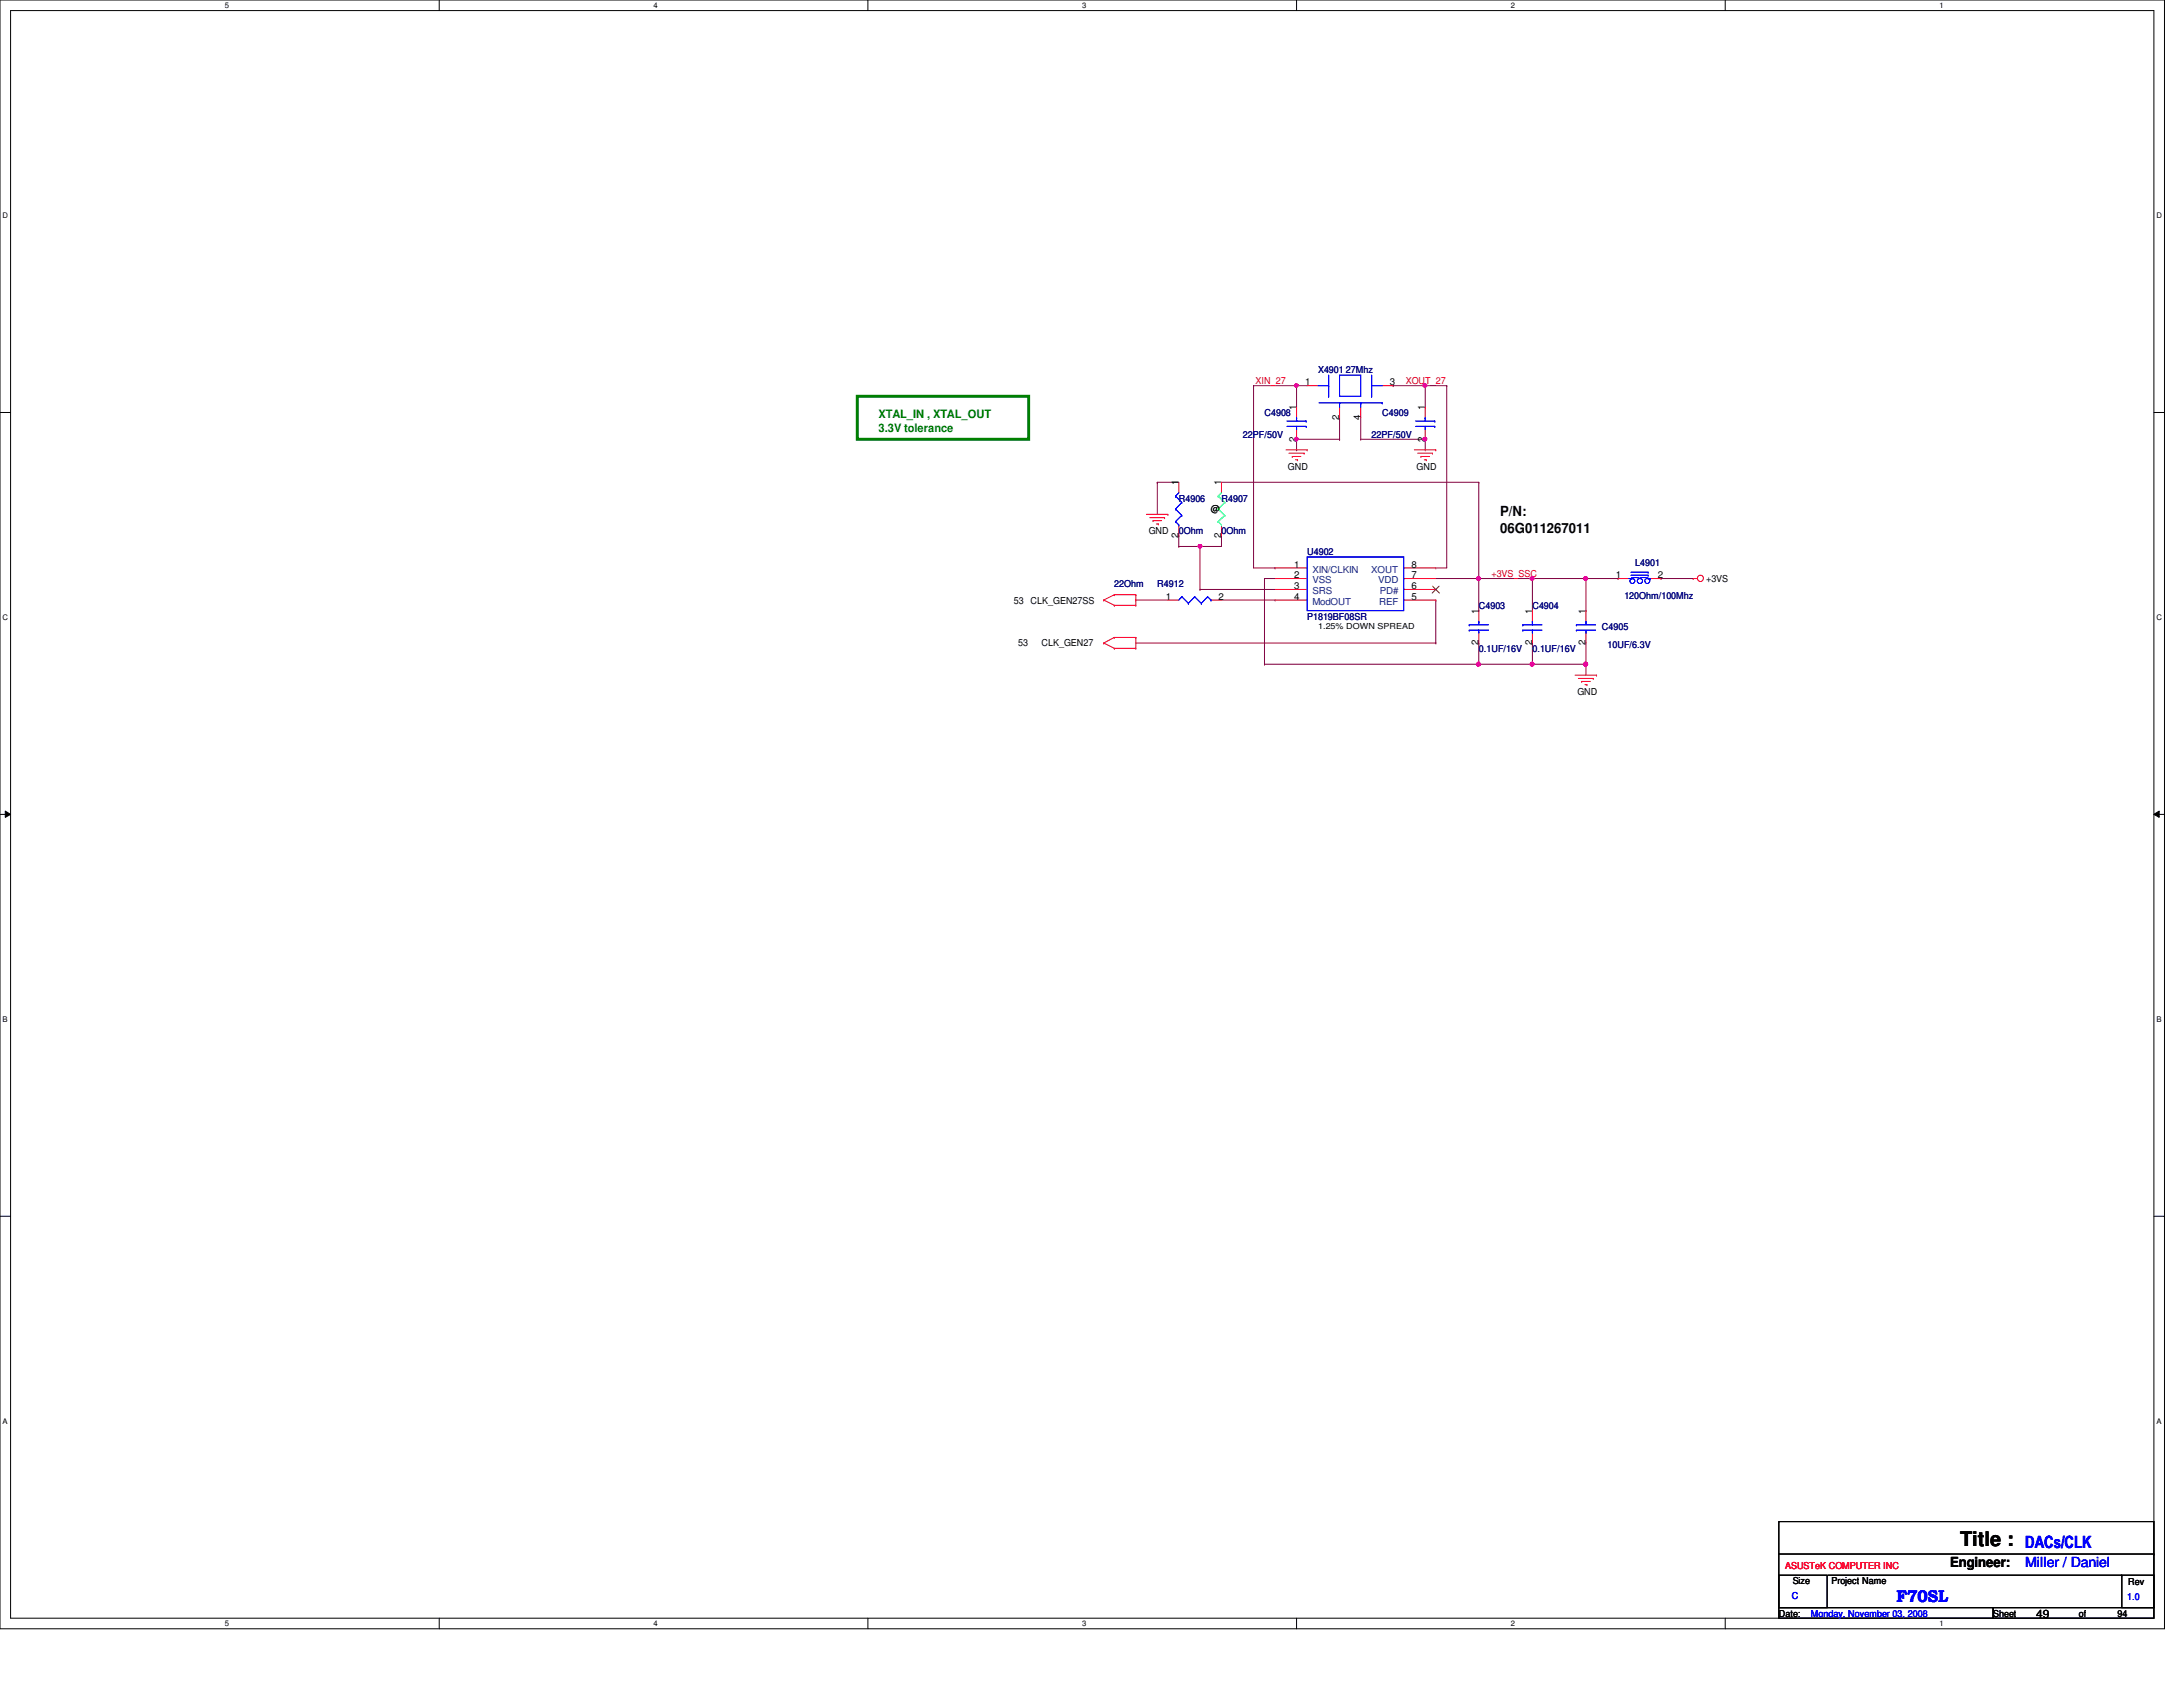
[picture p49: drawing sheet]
<svg xmlns="http://www.w3.org/2000/svg" width="279mm" height="216mm" viewBox="0 0 279 216" stroke-linecap="round" stroke-linejoin="round" font-family="sans-serif">
<defs><g id="words">
<text font-size="2.6" x="250.9" y="197.9">Title :</text>
<g font-size="2.2" fill="#00f">
<text x="259.2" y="198.2">DACs/CLK</text>
<text x="242.7" y="205">F70SL</text>
</g>
<g font-size="1.8">
<text x="192" y="66.1">P/N:</text>
<text x="192" y="68.2">06G011267011</text>
<text x="249.6" y="200.5">Engineer:</text>
</g>
<text font-size="1.8" fill="#00f" x="259.2" y="200.5">Miller / Daniel</text>
<g font-size="1.5" fill="#008000">
<text x="112.4" y="53.5">XTAL_IN , XTAL_OUT</text>
<text x="112.4" y="55.2">3.3V tolerance</text>
</g>
<text font-size="1.5" x="260.6" y="207.1">49</text>
<g font-size="1.2" fill="#000080">
<text x="168.7" y="47.8">X4901 27Mhz</text>
<text x="161.8" y="53.3">C4908</text>
<text x="176.9" y="53.3">C4909</text>
<text x="159.1" y="56">22PF/50V</text>
<text x="175.6" y="56">22PF/50V</text>
<text x="150.9" y="64.2">R4906</text>
<text x="156.3" y="64.2">R4907</text>
<text x="150.9" y="68.3">0Ohm</text>
<text x="156.3" y="68.3">0Ohm</text>
<text x="167.3" y="71.1">U4902</text>
<text x="142.6" y="75.2">22Ohm</text>
<text x="148.1" y="75.2">R4912</text>
<text x="189.3" y="77.9">C4903</text>
<text x="196.1" y="77.9">C4904</text>
<text x="207.9" y="76.7">120Ohm/100Mhz</text>
<text x="209.3" y="72.4">L4901</text>
<text x="167.3" y="79.3">P1819BF08SR</text>
<text x="189.3" y="83.4">0.1UF/16V</text>
<text x="196.1" y="83.4">0.1UF/16V</text>
<text x="205" y="80.7">C4905</text>
<text x="205.7" y="82.9">10UF/6.3V</text>
</g>
<g font-size="1.2" fill="#f00">
<text x="160.7" y="49.1">XIN_27</text>
<text x="179.9" y="49.1">XOUT_27</text>
<text x="190.9" y="73.8">+3VS_SSC</text>
<text x="228.5" y="200.8">ASUSTeK COMPUTER INC</text>
</g>
<g font-size="1.2">
<text x="165.9" y="52.5" transform="rotate(-90 165.9 52.5)">1</text>
<text x="167" y="49.3">1</text>
<text x="171.4" y="53.8" transform="rotate(-90 171.4 53.8)">2</text>
<text x="174.1" y="53.8" transform="rotate(-90 174.1 53.8)">4</text>
<text x="177.9" y="49.3">3</text>
<text x="182.4" y="52.5" transform="rotate(-90 182.4 52.5)">1</text>
<text x="165.9" y="56.5" transform="rotate(-90 165.9 56.5)">2</text>
<text x="182.4" y="56.5" transform="rotate(-90 182.4 56.5)">2</text>
<text x="150.8" y="62.1" transform="rotate(-90 150.8 62.1)">1</text>
<text x="155" y="65.6">@</text>
<text x="156.3" y="62.1" transform="rotate(-90 156.3 62.1)">1</text>
<text x="164.8" y="60.1">GND</text>
<text x="181.3" y="60.1">GND</text>
<text x="147" y="68.3">GND</text>
<text x="150.8" y="68.8" transform="rotate(-90 150.8 68.8)">2</text>
<text x="156.3" y="68.8" transform="rotate(-90 156.3 68.8)">2</text>
<text x="129.8" y="77.3">53</text>
<text x="131.9" y="77.3">CLK_GEN27SS</text>
<text x="149.2" y="76.8">1</text>
<text x="156" y="76.8">2</text>
<text x="165.7" y="72.6">1</text>
<text x="165.7" y="74">2</text>
<text x="165.7" y="75.4">3</text>
<text x="165.7" y="76.8">4</text>
<text x="180.6" y="76.8">5</text>
<text x="180.6" y="75.4">6</text>
<text x="180.6" y="74">7</text>
<text x="180.6" y="72.6">8</text>
<text x="206.8" y="74">1</text>
<text x="212.2" y="74">2</text>
<text x="218.4" y="74.5">+3VS</text>
<text x="130.3" y="82.7">53</text>
<text x="133.3" y="82.7">CLK_GEN27</text>
<text x="189.2" y="82.5" transform="rotate(-90 189.2 82.5)">2</text>
<text x="189.2" y="78.6" transform="rotate(-90 189.2 78.6)">1</text>
<text x="196.1" y="82.5" transform="rotate(-90 196.1 82.5)">2</text>
<text x="196.1" y="78.6" transform="rotate(-90 196.1 78.6)">1</text>
<text x="202.9" y="82.5" transform="rotate(-90 202.9 82.5)">2</text>
<text x="202.9" y="78.6" transform="rotate(-90 202.9 78.6)">1</text>
<text x="201.9" y="88.9">GND</text>
<text x="229.4" y="202.7">Size</text>
<text x="234.4" y="202.7">Project Name</text>
<text x="272.4" y="202.9">Rev</text>
<text x="227.7" y="206.9">Date:</text>
<text x="255.1" y="206.9">Sheet</text>
<text x="266.1" y="206.9">of</text>
<text x="271" y="206.9">94</text>
</g>
<g font-size="1.2" fill="#004080">
<text x="168" y="73.3">XIN/CLKIN</text>
<text x="168" y="74.6">VSS</text>
<text x="168" y="76">SRS</text>
<text x="168" y="77.4">ModOUT</text>
<text x="175.5" y="73.3">XOUT</text>
<text x="176.4" y="74.6">VDD</text>
<text x="176.5" y="77.4">REF</text>
<text x="176.6" y="76">PD#</text>
</g>
<g font-size="1.2" fill="#00f">
<text x="229.3" y="204.7">C</text>
<text x="231.8" y="206.9">Monday, November 03, 2008</text>
<text x="272.2" y="204.8">1.0</text>
</g>
<text font-size="1.1" x="168.7" y="80.5">1.25% DOWN SPREAD</text>
<g font-size="1">
<text x="28.8" y="1">5</text>
<text x="83.7" y="1">4</text>
<text x="138.5" y="1">3</text>
<text x="193.4" y="1">2</text>
<text x="248.2" y="1">1</text>
<text x=".3" y="27.9">D</text>
<text x="276" y="27.9">D</text>
<text x=".3" y="79.4">C</text>
<text x="276" y="79.4">C</text>
<text x=".3" y="130.8">B</text>
<text x="276" y="130.8">B</text>
<text x=".3" y="182.2">A</text>
<text x="276" y="182.2">A</text>
<text x="28.8" y="208.1">5</text>
<text x="83.7" y="208.1">4</text>
<text x="138.5" y="208.1">3</text>
<text x="193.4" y="208.1">2</text>
<text x="248.2" y="208.1">1</text>
</g>
</g></defs>
<path d="M0 0h277v208.4h-277zM1.4 1.4h274.3v205.7h-274.3z" fill="none" stroke="#000" stroke-width=".13"/>
<g fill="#fff">
<path d="M28.8 .1h.5v1.1h-.5z"/>
<path d="M28.8 207.2h.5v1.1h-.5z"/>
</g>
<path d="M56.2 0v1.4M56.2 207.1v1.3" fill="none" stroke="#000" stroke-width=".13"/>
<g fill="#fff">
<path d="M83.7 .1h.5v1.1h-.5z"/>
<path d="M83.7 207.2h.5v1.1h-.5z"/>
</g>
<path d="M111.1 0v1.4M111.1 207.1v1.3" fill="none" stroke="#000" stroke-width=".13"/>
<g fill="#fff">
<path d="M138.5 .1h.6v1.1h-.6z"/>
<path d="M138.5 207.2h.6v1.1h-.6z"/>
</g>
<path d="M165.9 0v1.4M165.9 207.1v1.3" fill="none" stroke="#000" stroke-width=".13"/>
<g fill="#fff">
<path d="M193.4 .1h.5v1.1h-.5z"/>
<path d="M193.4 207.2h.5v1.1h-.5z"/>
</g>
<path d="M220.8 0v1.4M220.8 207.1v1.3" fill="none" stroke="#000" stroke-width=".13"/>
<g fill="#fff">
<path d="M248.2 .1h.6v1.1h-.6z"/>
<path d="M248.2 207.2h.6v1.1h-.6z"/>
<path d="M.3 27.1h.8v1.1h-.8z"/>
<path d="M276 27.1h.7v1.1h-.7z"/>
<path d="M.3 78.5h.8v1.1h-.8z"/>
<path d="M276 78.5h.7v1.1h-.7z"/>
</g>
<path d="M0 52.8h1.4M275.7 52.8h1.3" fill="none" stroke="#000" stroke-width=".13"/>
<g fill="#fff">
<path d="M.3 129.9h.7v1.1h-.7z"/>
<path d="M276 129.9h.6v1.1h-.6z"/>
</g>
<path d="M0 104.2h1.4M.7 103.8l.7 .4-.7 .4zM275.7 104.2l.7-.4v.8zM275.7 104.2h1.3" fill="none" stroke="#000" stroke-width=".13"/>
<path d="M.7 103.8l.7 .4-.7 .4zM275.7 104.2l.7-.4v.8z" fill="#000"/>
<g fill="#fff">
<path d="M.3 181.4h.7v1.1h-.7z"/>
<path d="M276 181.4h.6v1.1h-.6z"/>
</g>
<path d="M0 155.7h1.4M275.7 155.7h1.3" fill="none" stroke="#000" stroke-width=".13"/>
<path d="M196.1 82.3h.1M196.1 82.3v2.7" fill="none" stroke="#800040" stroke-width=".13"/>
<circle cx="196.1" cy="85" r=".26" fill="#f0f"/>
<circle cx="196.1" cy="85" r=".26" fill="none" stroke="#f0f" stroke-width=".13"/>
<path d="M196.1 85h6.9M203 85h.1" fill="none" stroke="#800040" stroke-width=".13"/>
<circle cx="202.9" cy="85" r=".26" fill="#f0f"/>
<circle cx="202.9" cy="85" r=".26" fill="none" stroke="#f0f" stroke-width=".13"/>
<path d="M196.1 74h6.9M203 74h.1" fill="none" stroke="#800040" stroke-width=".13"/>
<circle cx="196.1" cy="74" r=".26" fill="#f0f"/>
<circle cx="196.1" cy="74" r=".26" fill="none" stroke="#f0f" stroke-width=".13"/>
<circle cx="202.9" cy="74" r=".26" fill="#f0f"/>
<circle cx="202.9" cy="74" r=".26" fill="none" stroke="#f0f" stroke-width=".13"/>
<path d="M196.1 74h.1M196.1 74v4.1M203 78.1h.1M203 74v4.1M203 85h.1M203 85v1.4" fill="none" stroke="#800040" stroke-width=".13"/>
<circle cx="202.9" cy="85" r=".26" fill="#f0f"/>
<circle cx="202.9" cy="85" r=".26" fill="none" stroke="#f0f" stroke-width=".13"/>
<path d="M145.4 82.3h38.4M161.8 85h34.3M183.8 82.3h.1M189.3 85h.1" fill="none" stroke="#800040" stroke-width=".13"/>
<circle cx="189.2" cy="85" r=".26" fill="#f0f"/>
<circle cx="189.2" cy="85" r=".26" fill="none" stroke="#f0f" stroke-width=".13"/>
<g fill="none" stroke="#800040" stroke-width=".13">
<path d="M165.9 57.6h.1M165.9 56.2v1.4M171.4 56.2h.1M171.4 53.5v2.7M182.4 52.1h.1M182.4 49.4v2.7M185.2 49.4h.1M185.2 49.4v23.3M145.4 76.8h.1M145.4 76.8h4.1M148.1 61.7h.1M148.1 61.7v4.1"/>
<path d="M148.1 61.7h2.8M150.9 69.9h.1M150.9 68.6h.1M150.9 69.9h2.7M150.9 68.6v1.3M153.6 75.4h.1M153.6 69.9h.1M153.6 75.4h9.6M153.6 69.9v5.5M156.3 68.6h.1M156.3 76.8h6.9M156.3 68.6v1.3"/>
<path d="M161.8 74v11M163.2 76.8h.1M183.8 76.8h.1M183.8 76.8v5.5M189.3 61.7h.1M189.3 61.7v12.3M203 74h4.1M207.1 74h.1M212.6 74h.1M212.6 74h4.1M161.8 85h.1M189.3 82.3h.1"/>
<path d="M189.3 82.3v2.7M203 85h.1M203 82.3v2.7"/>
</g>
<circle cx="182.4" cy="49.3" r=".25" fill="#f0f"/>
<circle cx="182.4" cy="49.3" r=".25" fill="none" stroke="#f0f" stroke-width=".13"/>
<path d="M165.9 56.2h5.5M171.4 56.2h.1M178.3 49.4h.1M178.3 49.4h4.1M161.8 74h.1M161.8 74h1.4" fill="none" stroke="#800040" stroke-width=".13"/>
<path d="M165.8 56h.3l.1 .2-.1 .2h-.2h-.1z" fill-rule="evenodd" fill="#f0f"/>
<path d="M165.8 56h.3l.1 .2-.1 .2h-.2h-.1z" fill="none" stroke="#f0f" stroke-width=".13"/>
<path d="M153.6 69.9h.1M153.6 69.9h2.7" fill="none" stroke="#800040" stroke-width=".13"/>
<circle cx="153.6" cy="69.9" r=".25" fill="#f0f"/>
<circle cx="153.6" cy="69.9" r=".25" fill="none" stroke="#f0f" stroke-width=".13"/>
<g fill="none" stroke="#800040" stroke-width=".13">
<path d="M160.4 49.4h.1M160.4 49.4h5.5M160.4 49.4v23.3M165.9 49.4h.1M165.9 49.4v2.7M174.2 56.2h.1M174.2 53.5v2.7M182.4 57.6h.1M182.4 56.2v1.4M156.3 61.7h.1M156.3 61.7h33M183.8 72.7h.1"/>
<path d="M183.8 72.7h1.4M183.8 74h12.3M189.3 78.1h.1M189.3 74h.1M189.3 74v4.1"/>
</g>
<circle cx="189.2" cy="74" r=".26" fill="#f0f"/>
<circle cx="189.2" cy="74" r=".26" fill="none" stroke="#f0f" stroke-width=".13"/>
<path d="M165.9 49.4h.1M165.9 49.4h1.4M182.4 49.4h.1M182.4 49.4h2.8" fill="none" stroke="#800040" stroke-width=".13"/>
<path d="M165.8 49.2h.3l.1 .1-.1 .2-.2 .1-.1-.1z" fill-rule="evenodd" fill="#f0f"/>
<path d="M165.8 49.2h.3l.1 .1-.1 .2-.2 .1-.1-.1z" fill="none" stroke="#f0f" stroke-width=".13"/>
<path d="M174.2 56.2h8.2M182.4 56.2h.1" fill="none" stroke="#800040" stroke-width=".13"/>
<circle cx="182.4" cy="56.2" r=".25" fill="#f0f"/>
<circle cx="182.4" cy="56.2" r=".25" fill="none" stroke="#f0f" stroke-width=".13"/>
<path d="M160.4 72.7h2.8M163.2 72.7h.1" fill="none" stroke="#800040" stroke-width=".13"/>
<g fill="none" stroke="#f00" stroke-width=".13">
<path d="M164.6 57.6h2.7M165 58h1.9M165.4 58.4h.1M165.4 58.4h1.1M165.8 58.8h.3M165.9 52.1v1.4M165.9 54.9v1.3M166.1 58.8h.1M166.9 58h.1M167.3 57.6h.1M167.3 49.4h1.4M171.4 52.1v1.4"/>
<path d="M174.2 52.1v1.4M176.9 49.4h1.4M181 57.6h2.8M181.4 58h1.9M181.9 58.4h.1M181.9 58.4h1.1M182.3 58.8h.2M182.4 52.1v1.4M182.4 54.9v1.3M182.5 58.8h.1M183.3 58h.1M183.8 57.6h.1"/>
<path d="M141.3 76.8h.1M141.3 76.8l1.3 .7M142.6 76.1h.1M142.6 77.5h.1M142.6 76.1l-1.3 .7M142.6 76.1h2.8M142.6 77.5h2.8M145.4 76.1h.1M145.4 77.5h.1M145.4 76.1v1.4M146.7 65.8h2.8M147.2 66.3h1.9"/>
<path d="M147.6 66.6h.1M147.6 66.6h1.1M148 67.1h.3M148.3 67.1h.1M149.1 66.3h.1M149.5 65.8h.1M149.5 76.8h1.4M150.9 61.7v1.4M150.9 67.2v1.4M155 76.8h1.3M156.3 61.7v1.4M156.3 67.2v1.4"/>
<path d="M163.2 74h4.1M163.2 76.8h4.1M163.2 72.7h4.1M163.2 75.4h4.1M179.7 74h4.1M179.7 76.8h4.1M179.7 72.7h4.1M179.7 75.4h4.1M189.3 78.1v1.4M196.1 78.1v1.4M203 78.1v1.4M207.1 74h1.3"/>
<path d="M211.2 74h1.4M216.7 74h.1M216.7 74h.6M141.3 82.3h.1M141.3 82.3l1.3 .7M142.6 81.6h.1M142.6 83h.1M142.6 81.6l-1.3 .7M142.6 81.6h2.8M142.6 83h2.8M145.4 81.6h.1M145.4 83h.1"/>
<path d="M145.4 81.6v1.4M189.3 80.9v1.4M196.1 80.9v1.4M201.6 86.4h2.7M202 86.8h1.9M202.4 87.2h.1M202.4 87.2h1.1M202.9 87.6h.2M203 80.9v1.4M203.1 87.6h.1M203.9 86.8h.1M204.3 86.4h.1"/>
<circle cx="217.6" cy="74" r=".39"/>
</g>
<path d="M227.7 194.7h48v11h-48zM227.7 198.9h48M275.7 198.9h.1M227.7 201.6h6.1v4.1h-6.1zM227.7 205.7h27.4v1.4h-27.4zM234 201.6h37.6M255.1 205.7h20.6v1.4h-20.6zM271.6 201.6h4.1v4.1h-4.1zM271.6 201.6h.1" fill="none" stroke="#000" stroke-width=".13"/>
<path d="M109.7 50.7h22v5.5h-22z" fill="none" stroke="#008000" stroke-width=".38"/>
<g fill="none" stroke="#00f" stroke-width=".13">
<path d="M164.7 53.9h2.5M164.7 54.6h2.5M165.9 53.5h.1M165.9 54.9h.1M165.9 53.5v.4M165.9 54.6v.3M167.2 53.9h.1M167.2 54.6h.1M168.7 49.4h1.4M168.8 51.6h8.1M170.1 50.7h.1M170.1 49.4h.1"/>
<path d="M170.1 48v2.7M171.4 48h2.8v2.7h-2.8zM171.4 51.6h.1M171.4 51.6v.5M174.2 51.6h.1M174.2 51.6v.5M175.6 50.7h.1M175.6 49.4h.1M175.6 48v2.7M175.6 49.4h1.3M176.9 51.6h.1M181.2 53.9h2.4"/>
<path d="M181.2 54.6h2.4M182.4 53.5h.1M182.4 54.9h.1M182.4 53.5v.4M182.4 54.6v.3M183.6 53.9h.1M183.6 54.6h.1M150.5 66.8h.1M150.5 63.5h.1M150.5 65.2h.1M150.5 66.8l.4 .4M150.5 65.2l.8 .8"/>
<path d="M150.5 63.5l.8 .8M150.9 67.2h.1M150.9 63.1l-.4 .4M151.3 76.4h.1M151.3 66h.1M151.3 64.3h.1M151.3 76.4l.8 .8M151.3 76.4l-.4 .4M151.3 66l-.8 .8M151.3 64.3l-.8 .9M152.1 77.2h.1M152.9 76.4h.1"/>
<path d="M152.9 76.4l.9 .8M152.9 76.4l-.8 .8M153.8 77.2h.1M154.6 76.4h.1M154.6 76.4l.4 .4M154.6 76.4l-.8 .8M155 76.8h.1M167.3 71.3h12.4v6.8h-12.4zM188 80h.1M188 80h2.5M189.3 79.5h.1M189.3 79.5v.5"/>
<path d="M194.9 80h.1M194.9 80h2.5M196.1 79.5h.1M196.1 79.5v.5M201.8 80h.1M201.8 80h2.4M203 79.5h.1M203 79.5v.5M208.4 74h.5M208.7 73.6h2.2M208.7 73.2h2.2M208.8 74l.7-.1 .3 .1"/>
<path d="M208.9 74h.1M209.9 74l.7-.1 .3 .1M210.8 74h.4M210.9 73.6h.1M210.9 73.2h.1M211.2 74h.1M188 80.6h.1M188 80.6h2.5M189.3 80.9h.1M189.3 80.6v.3M194.9 80.6h.1M194.9 80.6h2.5"/>
<path d="M196.1 80.9h.1M196.1 80.6v.3M201.8 80.6h.1M201.8 80.6h2.4M203 80.9h.1M203 80.6v.3"/>
<circle cx="208.9" cy="74.4" r=".32"/>
<circle cx="209.9" cy="74.4" r=".33"/>
<circle cx="210.8" cy="74.4" r=".32"/>
</g>
<path d="M155.9 66.8h.1M155.9 63.5h.1M155.9 65.2h.1M155.9 66.8l.4 .4M155.9 65.2l.9 .8M155.9 63.5l.9 .8M156.3 67.2h.1M156.3 63.1l-.4 .4M156.8 66h.1M156.8 64.3h.1M156.8 66l-.9 .8M156.8 64.3l-.9 .9" fill="none" stroke="#00ff80" stroke-width=".13"/>
<path d="M183.3 75l.9 .9M184.2 75l-.9 .9" fill="none" stroke="#804000" stroke-width=".13"/>
<circle cx="196.1" cy="85" r=".26" fill="#f0f"/>
<circle cx="196.1" cy="85" r=".26" fill="none" stroke="#f0f" stroke-width=".13"/>
<circle cx="202.9" cy="85" r=".26" fill="#f0f"/>
<circle cx="202.9" cy="85" r=".26" fill="none" stroke="#f0f" stroke-width=".13"/>
<circle cx="196.1" cy="74" r=".26" fill="#f0f"/>
<circle cx="196.1" cy="74" r=".26" fill="none" stroke="#f0f" stroke-width=".13"/>
<circle cx="202.9" cy="74" r=".26" fill="#f0f"/>
<circle cx="202.9" cy="74" r=".26" fill="none" stroke="#f0f" stroke-width=".13"/>
<circle cx="202.9" cy="85" r=".26" fill="#f0f"/>
<circle cx="202.9" cy="85" r=".26" fill="none" stroke="#f0f" stroke-width=".13"/>
<circle cx="189.2" cy="85" r=".26" fill="#f0f"/>
<circle cx="189.2" cy="85" r=".26" fill="none" stroke="#f0f" stroke-width=".13"/>
<circle cx="182.4" cy="49.3" r=".25" fill="#f0f"/>
<circle cx="182.4" cy="49.3" r=".25" fill="none" stroke="#f0f" stroke-width=".13"/>
<path d="M165.8 56h.3l.1 .2-.1 .2h-.2h-.1z" fill-rule="evenodd" fill="#f0f"/>
<path d="M165.8 56h.3l.1 .2-.1 .2h-.2h-.1z" fill="none" stroke="#f0f" stroke-width=".13"/>
<circle cx="153.6" cy="69.9" r=".25" fill="#f0f"/>
<circle cx="153.6" cy="69.9" r=".25" fill="none" stroke="#f0f" stroke-width=".13"/>
<circle cx="189.2" cy="74" r=".26" fill="#f0f"/>
<circle cx="189.2" cy="74" r=".26" fill="none" stroke="#f0f" stroke-width=".13"/>
<path d="M165.8 49.2h.3l.1 .1-.1 .2-.2 .1-.1-.1z" fill-rule="evenodd" fill="#f0f"/>
<path d="M165.8 49.2h.3l.1 .1-.1 .2-.2 .1-.1-.1z" fill="none" stroke="#f0f" stroke-width=".13"/>
<circle cx="182.4" cy="56.2" r=".25" fill="#f0f"/>
<circle cx="182.4" cy="56.2" r=".25" fill="none" stroke="#f0f" stroke-width=".13"/>
<use href="#words"/>
</svg>
